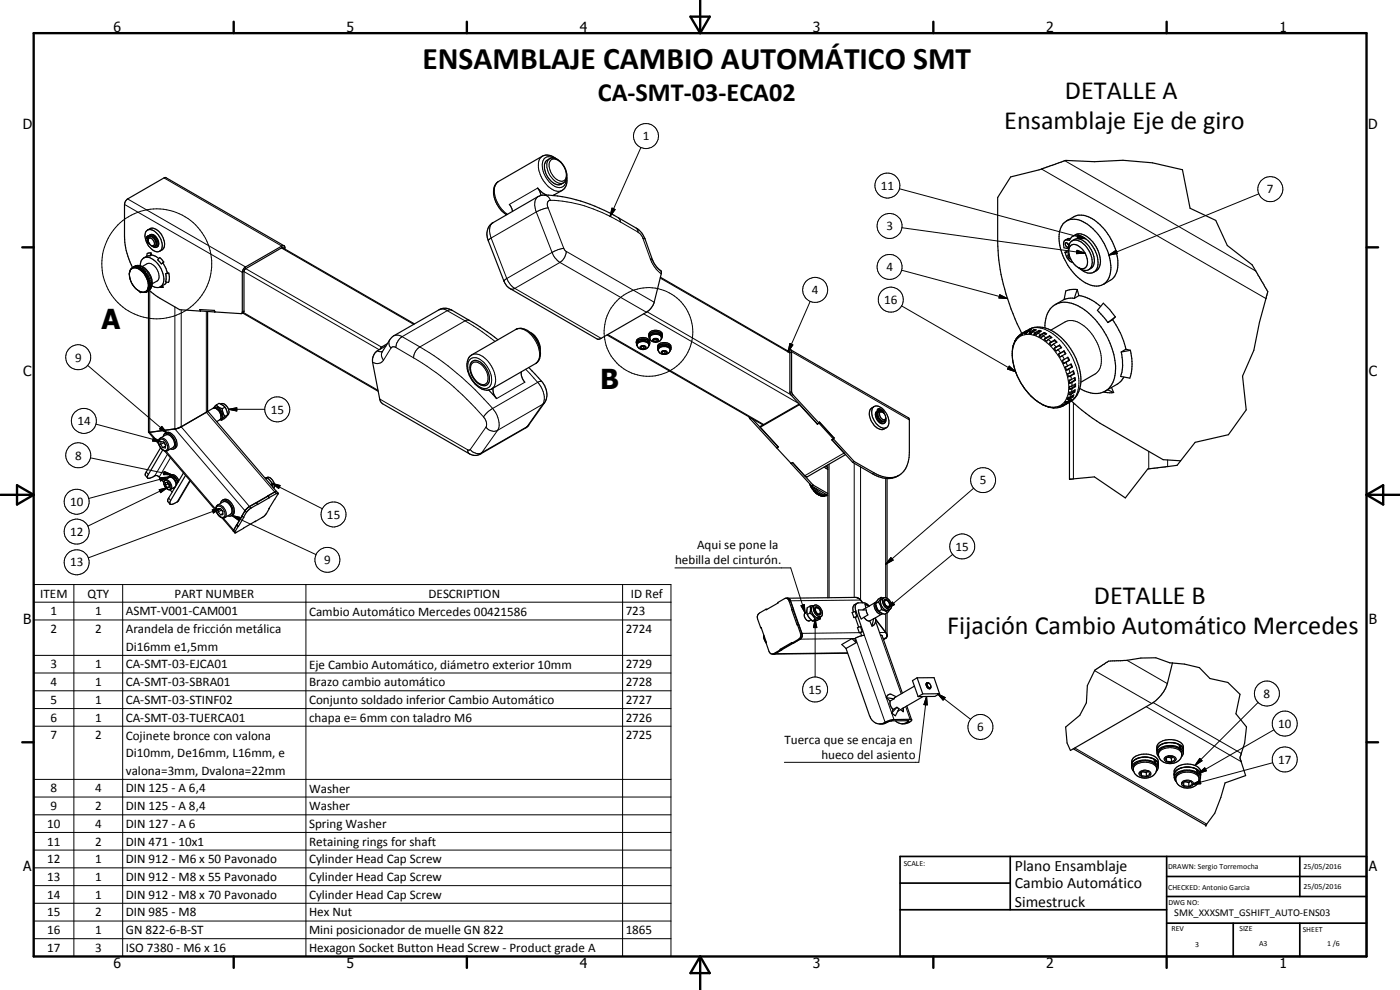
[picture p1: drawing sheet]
<svg xmlns="http://www.w3.org/2000/svg" width="420mm" height="297mm" viewBox="0 0 420 297" stroke-linecap="round" stroke-linejoin="round" font-family="sans-serif">
<defs><g id="words">
<text font-size="9.4" x="126.8" y="20.7">ENSAMBLAJE CAMBIO AUTOMÁTICO SMT</text>
<g font-size="8.2">
<text x="30.5" y="98.7">A</text>
<text x="180.1" y="116.7">B</text>
</g>
<g font-size="7.9">
<text x="319.6" y="29.6">DETALLE A</text>
<text x="179.4" y="30.2">CA-SMT-03-ECA02</text>
<text x="301.4" y="38.7">Ensamblaje Eje de giro</text>
<text x="328.3" y="181.2">DETALLE B</text>
<text x="284.2" y="190.2">Fijación Cambio Automático Mercedes</text>
</g>
<g font-size="4.7">
<text x="304.6" y="261.2">Plano Ensamblaje</text>
<text x="304.6" y="266.6">Cambio Automático</text>
<text x="304.6" y="272">Simestruck</text>
</g>
<g font-size="4.2">
<text x="34" y="9.6">6</text>
<text x="104" y="9.6">5</text>
<text x="174" y="9.6">4</text>
<text x="244" y="9.6">3</text>
<text x="314" y="9.6">2</text>
<text x="384" y="9.6">1</text>
<text x="6.8" y="38.7">D</text>
<text x="410.6" y="38.7">D</text>
<text x="7" y="112.9">C</text>
<text x="410.8" y="112.9">C</text>
<text x="7" y="187.1">B</text>
<text x="410.8" y="187.1">B</text>
<text x="7" y="261.4">A</text>
<text x="410.8" y="261.4">A</text>
<text x="34" y="290.4">6</text>
<text x="104" y="290.4">5</text>
<text x="174" y="290.4">4</text>
<text x="244" y="290.4">3</text>
<text x="314" y="290.4">2</text>
<text x="384" y="290.4">1</text>
</g>
<g font-size="3.9">
<text x="192.9" y="42.1">1</text>
<text x="264.4" y="56.9">11</text>
<text x="380.2" y="58">7</text>
<text x="266" y="69.1">3</text>
<text x="266" y="81.4">4</text>
<text x="243.7" y="88.3">4</text>
<text x="265.3" y="91.2">16</text>
<text x="22.5" y="108.5">9</text>
<text x="81.3" y="124.1">15</text>
<text x="23.2" y="127.6">14</text>
<text x="22.5" y="137.9">8</text>
<text x="294" y="145.3">5</text>
<text x="21" y="151.8">10</text>
<text x="98.1" y="155.6">15</text>
<text x="21" y="160.8">12</text>
<text x="209.2" y="164.8">Aqui se pone la</text>
<text x="286.8" y="165.2">15</text>
<text x="21" y="170">13</text>
<text x="97.3" y="169.2">9</text>
<text x="202.6" y="169.3">hebilla del cinturón.</text>
<text x="12.1" y="179.3">ITEM</text>
<text x="26.3" y="179.3">QTY</text>
<text x="52.4" y="179.3">PART NUMBER</text>
<text x="128.6" y="179.3">DESCRIPTION</text>
<text x="189.3" y="179.4">ID Ref</text>
<text x="15.2" y="184.6">1</text>
<text x="28.5" y="184.6">1</text>
<text x="37.7" y="184.6">ASMT-V001-CAM001</text>
<text x="92.7" y="184.7">Cambio Automático Mercedes 00421586</text>
<text x="187.8" y="184.6">723</text>
<text x="15.2" y="189.9">2</text>
<text x="28.5" y="189.9">2</text>
<text x="37.7" y="190">Arandela de fricción metálica</text>
<text x="187.8" y="189.9">2724</text>
<text x="37.7" y="195.3">Di16mm e1,5mm</text>
<text x="15.2" y="200.6">3</text>
<text x="28.5" y="200.6">1</text>
<text x="37.7" y="200.6">CA-SMT-03-EJCA01</text>
<text x="92.7" y="200.7">Eje Cambio Automático, diámetro exterior 10mm</text>
<text x="187.8" y="200.6">2729</text>
<text x="15.2" y="205.9">4</text>
<text x="28.5" y="205.9">1</text>
<text x="37.7" y="205.9">CA-SMT-03-SBRA01</text>
<text x="92.7" y="206">Brazo cambio automático</text>
<text x="187.8" y="205.9">2728</text>
<text x="242.6" y="208.2">15</text>
<text x="379.2" y="209.4">8</text>
<text x="15.2" y="211.2">5</text>
<text x="28.5" y="211.2">1</text>
<text x="37.7" y="211.2">CA-SMT-03-STINF02</text>
<text x="92.7" y="211.3">Conjunto soldado inferior Cambio Automático</text>
<text x="187.8" y="211.2">2727</text>
<text x="15.2" y="216.5">6</text>
<text x="15.2" y="221.8">7</text>
<text x="28.5" y="216.5">1</text>
<text x="28.5" y="221.8">2</text>
<text x="37.7" y="216.5">CA-SMT-03-TUERCA01</text>
<text x="37.7" y="221.9">Cojinete bronce con valona</text>
<text x="92.7" y="216.6">chapa e= 6mm con taladro M6</text>
<text x="187.8" y="216.5">2726</text>
<text x="187.8" y="221.8">2725</text>
<text x="293.2" y="219.4">6</text>
<text x="383.6" y="218.4">10</text>
<text x="37.7" y="227.2">Di10mm, De16mm, L16mm, e</text>
<text x="235.4" y="223.2">Tuerca que se encaja en</text>
<text x="246.5" y="227.7">hueco del asiento</text>
<text x="37.7" y="232.5">valona=3mm, Dvalona=22mm</text>
<text x="383.6" y="229.1">17</text>
<text x="15.2" y="237.7">8</text>
<text x="28.5" y="237.7">4</text>
<text x="37.7" y="237.7">DIN 125 - A 6,4</text>
<text x="92.7" y="237.8">Washer</text>
<text x="15.2" y="243.1">9</text>
<text x="28.5" y="243.1">2</text>
<text x="37.7" y="243.1">DIN 125 - A 8,4</text>
<text x="92.7" y="243.2">Washer</text>
<text x="14.2" y="248.4">10</text>
<text x="28.5" y="248.4">4</text>
<text x="37.7" y="248.4">DIN 127 - A 6</text>
<text x="92.7" y="248.5">Spring Washer</text>
<text x="14.2" y="253.7">11</text>
<text x="28.5" y="253.7">2</text>
<text x="37.7" y="253.7">DIN 471 - 10x1</text>
<text x="92.7" y="253.8">Retaining rings for shaft</text>
<text x="14.2" y="259">12</text>
<text x="28.5" y="259">1</text>
<text x="37.7" y="259.1">DIN 912 - M6 x 50 Pavonado</text>
<text x="92.7" y="259.1">Cylinder Head Cap Screw</text>
<text x="14.2" y="264.3">13</text>
<text x="14.2" y="269.6">14</text>
<text x="28.5" y="264.3">1</text>
<text x="28.5" y="269.6">1</text>
<text x="37.7" y="264.4">DIN 912 - M8 x 55 Pavonado</text>
<text x="37.7" y="269.7">DIN 912 - M8 x 70 Pavonado</text>
<text x="92.7" y="264.4">Cylinder Head Cap Screw</text>
<text x="92.7" y="269.7">Cylinder Head Cap Screw</text>
<text x="14.2" y="275">15</text>
<text x="28.5" y="275">2</text>
<text x="37.7" y="275">DIN 985 - M8</text>
<text x="92.7" y="275">Hex Nut</text>
<text x="14.2" y="280.3">16</text>
<text x="28.5" y="280.3">1</text>
<text x="37.7" y="280.3">GN 822-6-B-ST</text>
<text x="92.7" y="280.3">Mini posicionador de muelle GN 822</text>
<text x="187.8" y="280.3">1865</text>
<text x="14.2" y="285.6">17</text>
<text x="28.5" y="285.6">3</text>
<text x="37.7" y="285.6">ISO 7380 - M6 x 16</text>
<text x="92.7" y="285.7">Hexagon Socket Button Head Screw - Product grade A</text>
</g>
<text font-size="3.1" x="352.4" y="275">SMK_XXXSMT_GSHIFT_AUTO-ENS03</text>
<g font-size="2.4">
<text x="271.2" y="259.7">SCALE:</text>
<text x="350.6" y="260.8">DRAWN: Sergio Torremocha</text>
<text x="391.2" y="260.6">25/05/2016</text>
<text x="350.6" y="267">CHECKED: Antonio Garcia</text>
<text x="391.2" y="266.7">25/05/2016</text>
<text x="350.6" y="271.4">DWG NO:</text>
<text x="351.6" y="279.3">REV</text>
<text x="372" y="279.4">SIZE</text>
<text x="391" y="279.6">SHEET</text>
<text x="358.7" y="284.1">3</text>
<text x="377.9" y="283.8">A3</text>
<text x="398.3" y="283.8">1 /6</text>
</g>
</g></defs>
<g fill="none" stroke="#000" stroke-width=".35">
<path d="M163.8 48.4a2.96 2.96 0 0 1 4.8 .6l.7 1a3.8 3.8 0 0 1-.2 4.9 2.97 2.97 0 0 1-4.3-1.2 5.4 5.4 0 0 1-1.2-5zM164.1 58.5l-1.2-.6-1.5-1.5 .6 .9 .3 1.4M166.5 58.4l-.2 .3M166.9 47.6a3.9 3.9 0 0 0-4.1-.7l-13.2 7.6a4 4 0 0 0-1.3 4.6 8.9 8.9 0 0 0 3.7 5.3M170.1 53.2v1.5a3.1 3.1 0 0 1-1.4 2.4l-2.8 1.6M40.5 79.9h.3l-.5 .3M40.5 79.9l-.4 .4M40.5 79.9l.1 .1M41 79.9h.2l-.7 .4M41 79.9l-.5 .4M41 79.9l.1 .1M42.1 79.8a2.19 2.19 0 0 1 1.1-2.5 2.19 2.19 0 0 1 2.7 .5 7 7 0 0 1 3 7.3 2.13 2.13 0 0 1-3.3 .7"/>
<path d="M44 76.9l-.9 .5M44.1 69.2a2.5 2.5 0 0 1 3.3 1.2 4.6 4.6 0 0 1 1 4.5 1.92 1.92 0 0 1-3.1-.4 4.6 4.6 0 0 1-1.4-5.1zM44.1 71h.5a1.13 1.13 0 0 1 2 .2 2.66 2.66 0 0 1 .6 2.8l-.7 .3-1-.6M44.1 72.2l.3 .7 .5 .3M44.1 71l-.1 .7 .5 .1M44.1 72.2l.4 .1M44.1 79.1l-1.4 .9M44.3 69a2.89 2.89 0 0 1 4.2 1.5 3.5 3.5 0 0 1 .2 4.5l-.7 .4M44.4 71.4l.1 .8M44.4 71.4l-.2-.2-.1 .3 .4 .1M44.4 71.3v.1M44.5 72.2l.4 1"/>
<path d="M44.5 71.8l-.4 .4M44.5 71.8a.65 .65 0 0 1 .6-.4 .65 .65 0 0 1 .7 .4 1.32 1.32 0 0 1 .2 2h-.3M44.5 72.4l-.1 .2 .2 .2M44.6 72.8h.1M44.7 70.8l-.6 .2M44.8 71a2.02 2.02 0 0 1 2 2.4l-.1 .3a1.11 1.11 0 0 1-1.8-.5M44.8 71l-.3 .5M44.8 71a1.8 1.8 0 0 1 1.9 .6 1.8 1.8 0 0 1 .2 1.9l-.4 .4M44.9 73.2h.1M44.9 70.5a2.17 2.17 0 0 1 2.7 2.2l-.1 1-.5 .5M45 76.8l-1 .1M45.3 75.9l-.3 .9"/>
<path d="M45.3 75.9l.2 .6M45.3 75.9l-1.1 .1-.2 .9M45.4 73.7l.3 .1M45.5 76.5l1.1 .3 1.1 .8M45.5 76.5l-.5 .3M48.8 78.9l1 1.7 .4 1.3M48.8 78.9l-.4 .3M49.1 78.6l-.7 .6M49.1 78.6l-.3 .3M49.1 78.6l-1.1-1.3-.7 .7 1.1 1.2M84.7 74.3l-11.3 6.7-.2 12.3-.1 .4-.6 .4M84.7 74.3l.3 .2"/>
<path d="M84.7 74.3l39.7 22.9M85.2 73.7h-.5l-11.2 6.5-.5 .6-.3 .9-.1 12.3-8.1-.4M85.2 73.7l-35.5-20.4-11.4 6.4-.6 .7-.3 .9v9.8a20.9 20.9 0 0 0 2.4 9.2M85.2 73.7l.3 1M146.9 67.7l.8-.8 14.5-8.2a38.1 38.1 0 0 1 19.2 4.4l9.6 5.4a5.9 5.9 0 0 1 2.6 3.2l2.4 6.7 1.6 2.2a1.38 1.38 0 0 1 .9 1.4l-2.2 8.7a5.4 5.4 0 0 1-2.3 3l-13.6 7.8-1.2 .2-27-15.8-1-1.5-4.7-12.5a4.4 4.4 0 0 1 .4-4.2zM152.9 61.3l.8 1.4 .1 .7M319.3 66.9a4.9 4.9 0 0 1 5.9-.3 16.6 16.6 0 0 1 8.1 15 4.4 4.4 0 0 1-7 3.5 16.6 16.6 0 0 1-8.3-15.4l.5-1.6zM319.6 75.7a4.1 4.1 0 0 0 2 3l.4 .1M319.6 75.7l1.1 .2M319.7 73a.78 .78 0 0 1 .9 .2 .78 .78 0 0 1 .1 .9 .83 .83 0 0 1-1-1.1zM320.1 66.3l2.1-1.2a6.2 6.2 0 0 1 6.8 1.4 16.6 16.6 0 0 1 6.4 14.3 4.5 4.5 0 0 1-2.2 3.3l-2.1 1.2M320.5 73.1v.1"/>
<path d="M320.6 73.3l.1 .2M320.7 75.4a6 6 0 0 0 1.3 3.4M320.7 75.4a1.83 1.83 0 0 1 1.1-2 1.83 1.83 0 0 1 2.2 .6 5 5 0 0 1 2 6.1 2.04 2.04 0 0 1-3.1-.3l-.9-1M320.7 75.4a2.71 2.71 0 0 1 1.3-3.3 4.1 4.1 0 0 1 4.3 2.3 5.6 5.6 0 0 1 .9 6.1 2.11 2.11 0 0 1-2.9 .1l-.8-.3M320.7 74.7l-1.4-.4-.1-1a1 1 0 0 1 1.1-1.3l.7 .1a2.65 2.65 0 0 1 4.3-.9 9.1 9.1 0 0 1 4 9l-.5 1-.6 .5M320.7 75.4l-.4-.1-.7 .4M320.8 76.3a.8 .8 0 0 0-.2 .9 .8 .8 0 0 0 .7 .5M321.2 71.6h-.6l-1 .5M321.8 72.3a3.1 3.1 0 0 1 4.5 1 6 6 0 0 1 1.6 6.8l-1.1 .8M322 70.9a3.7 3.7 0 0 1 5.1 .8 8.9 8.9 0 0 1 3 8.1l-.6 1-1.3 .9M38.9 81.5a5.8 5.8 0 0 0 3.5 6.1M39 81.3h.1"/>
<path d="M39.1 81l-.2 .5M39.2 80.9l-.1 .1M39.4 80.6l-.2 .3M39.7 80.4l.6-.4zM39.8 80.3l-.5 .4 .2-.2M39.8 80.3a3.1 3.1 0 0 1 4.7 1.2 4.7 4.7 0 0 1 .6 5.2l-1.1 .8M40.3 80.2l-.2 .1M41.1 80h.1M41.1 80l-.6 .3M41.5 80l.2 .1-.7 .3M41.5 80.1h.1M41.5 80.1l-.5 .3"/>
<path d="M41.5 80l-.5 .4M41.5 80v.1M42 80.2l.3 .1-.6 .4-.2-.1M42 80.3l.2 .1M42 80.3l-.5 .3M42 80.2l-.5 .4M42 80.2v.1M42.4 87.6l.6 .2M42.4 87.6l.1 .1M42.6 80.5l-.6 .4M42.6 80.6l.1 .1M42.6 80.5l.2 .2-.6 .4-.2-.2"/>
<path d="M42.6 80.6l-.6 .3M42.6 80.5v.1M43.1 87.7l-.1 .1M43.1 80.9l.2 .3-.6 .3-.2-.2M43.1 81l.2 .2M43.1 81l-.6 .3M43.1 80.9l-.6 .4M43.1 80.9v.1M43.5 87.7l-.5 .1M43.5 81.5l.2 .2M43.5 81.5l-.5 .3M43.6 81.4l-.6 .4"/>
<path d="M43.6 81.4l-.1 .1M43.6 81.4l.2 .3M43.6 87.6l-.1 .1M43.8 87.5h.2M43.8 81.7l-.6 .3-.2-.2M43.9 87.4l-.1 .1M44 87.5l-.7 .2h.2M44 82.1l.1 .2M44 82.1l-.5 .3M44 82l.2 .3-.6 .4-.1-.3M44 82l-.5 .4M44 82v.1"/>
<path d="M44.1 87.2h.2M44.3 87.3l-.3 .2M44.3 87.1l-.2 .1M44.4 82.7l.1 .3M44.5 87.2l-.2 .1M44.5 83h.1M44.5 83l-.5 .3M44.6 87.2v42.4M44.6 83l-.6 .3M44.6 83l-.2-.3-.3 .1-.3 .2 .2 .3M44.6 87h.1M44.7 87l-.9 .5"/>
<path d="M44.7 83.4l.1 .3M44.7 87l.1-.1-.7 .3M44.8 83.7h.1M44.8 83.7l-.5 .2M44.8 87l2.5 2.1 6.6 3.8 6.2 .4M44.9 86.6v.1M44.9 86.6l-.5 .3M44.9 86.5v.1M44.9 83.7l-.6 .2M44.9 83.7l-.2-.3-.6 .3 .2 .2M44.9 86.7l-.5 .2M44.9 86.7l.1-.3-.6 .3v.2"/>
<path d="M44.9 84.1l.1 .2M45 84.3h.1M45 84.3l-.5 .3M45 84.3v-.3l-.6 .3 .1 .3M45 84.7l.1 .3M45 86.1h.1M45 86.1l-.5 .3M45 86v.1M45.1 86.1v-.2l-.6 .2v.3M45.1 85h.1M45.1 85l-.5 .3M45.1 86.1l-.6 .3"/>
<path d="M45.1 85.6h.1M45.1 85.6l-.5 .3M45.1 85.4v.2M45.2 85.6l-.6 .3M45.2 85.6v-.3l-.6 .3v.3M45.2 85l-.6 .3M45.2 85l-.1-.3-.6 .3 .1 .3M47.1 84.3l-1.4 .8M48 86.1l1 .1M48.4 85.9l.6 .3M48.8 85.7l.2 .5M50 84.6l-.5 .7-1.4 .8"/>
<path d="M50.2 81.9l.5 .1M50.2 81.9l-.5 .3M50.7 82l.1 1.5-.2 1.3-.9-.2 .2-.7-.2-1.7M50.7 82l-1 .2M60 92.9l.1 .4M60.1 93.3h.1M60.1 93.3l4.4 .3M62.3 93.5v29.9l-8.6 5-1 .3-8.1 .9M64.3 93.1l-4.3-.2 .1 .4M64.3 93.1l.2 .5M64.5 93.6h.1M72.8 93.9l40.7 23.5"/>
<path d="M158.9 99.6a6 6 0 0 1 3.2 5.6M195.4 99.9l-.4 .3M196.6 99.5l-1.5 .5M196.6 99.6h.6M196.6 99.6h-.4M196.9 99.5l.4 .1M197.2 99.6l.6 .1M197.3 99.6l.6 .1M197.8 99.7l.3 .2M198.1 99.9l.2 .5M198.1 99.9l.6 .6M198.1 100l.3 .5"/>
<path d="M198.2 83.2l38.9 22.5M198.3 100l.4 .5M307.8 99.4l.5-.2-2 1.4M307.8 99.4l-1.1 .7M307.8 99.4v.1M308.3 99.7l-.8 .4M308.9 99l.6-.1-1.2 .7a.59 .59 0 0 1-.8 .5M308.9 99l-1.1 .7-.3 .4M308.9 99l.1 .2M310.3 98.9l.7 .1-1.2 .7-.3 .4-.6-.1M310.3 98.9l-1 .6-.4 .5M310.3 98.9l.1 .2"/>
<path d="M310.4 99.1l.2 .1M310.4 99.1l-1.5 .9M311.8 99.1l.7 .3-1.2 .7-.3 .4-.7-.2M311.8 99.1l-1 .6-.5 .6M311.8 99.1l.1 .3M311.9 99.4l.3 .1M311.9 99.4l-1.6 .9M313.4 99.8l.7 .4-1.6 1.1-.6-.4M313.4 100l.5 .3M313.4 100l-1.5 .9M313.4 99.8l-1.1 .6-.4 .5M313.4 99.8v.2"/>
<path d="M313.6 98.4a7.1 7.1 0 0 1 3.8-7.3 9.3 9.3 0 0 1 8.8 2.4 23.1 23.1 0 0 1 8.5 18.6 6.1 6.1 0 0 1-9.3 5.2l-1.3-.8M319.4 89.8l-2.7 1.6M319.7 96.6l-4.3 2.5M323.3 86.9l-.9 2.6M323.3 86.9l.5 1.8M323.3 86.9h-1.8l-1.6 .4-.5 2.6 1.4-.4h1.6M323.8 88.7a12.7 12.7 0 0 1 6.5 3.2M323.8 88.7l-1.4 .8M323.9 80.4a3.9 3.9 0 0 0 4.3 1.3M333.9 95.9a24.1 24.1 0 0 1 4 8.9M333.9 95.9l-1.4 .9M334.7 95.1l-1.7-2.2-1.9-1.9-1.8 2.1 3.2 3.7"/>
<path d="M334.7 95.1l-2.2 1.7M334.7 95.1l-.8 .8M115.9 103.8l-2.6 1.4-.9 .8a3.6 3.6 0 0 0-.6 2.8l2.1 10.9 .7 1.3 26.3 15.2a3.1 3.1 0 0 0 3.3 0l13.8-8 5.4-7.4a5.4 5.4 0 0 0-.8-6.3l-3.9-4.2M116.2 103.1l-1.8 1.1-.3 .6M140.9 107l13.9-8.2a4.1 4.1 0 0 1 4.9 1.6 7.4 7.4 0 0 1 2 7.6l-.8 1-13.4 7.7a3.5 3.5 0 0 1-4.2-.8 7.4 7.4 0 0 1-2.8-8.2zM141.7 108.5a3.1 3.1 0 0 1 3.8 1.4 5.4 5.4 0 0 1 1.2 5 2.21 2.21 0 0 1-3.6-.2 5.7 5.7 0 0 1-1.8-5.8zM148 116.5a3.9 3.9 0 0 0 1 3.1l-2.4-2.6M149.4 101.9l-6.4-4.5-7.4-4.4a3.8 3.8 0 0 0-3.9 0l-13.9 8-.8 1-2.3 3.6M156.5 111.5a3.5 3.5 0 0 0 1 3.2M182.2 100.5l46.8 27M191 102.9v.2M191 102.9a1.66 1.66 0 0 1 2-1.6l1 .1 .7 .5 .3 .3v1.1"/>
<path d="M191.1 102.5l-.1 .4M191.1 102.5l-.1 1 .3 .4M191.3 102.3l-.2 .2M191.3 103.9a1.9 1.9 0 0 0 3.3 0M191.9 101.9l-.8 .6M192.4 104.5l-.2-.4 .6-.3 .7 .1 .2 .4-.5 .3M192.4 104.5l.8 .1M192.4 104v.5M192.5 101.7l-.6 .2M192.5 101.7l1.6 .2M192.5 101.8l-.6 .1M192.5 103.9l.7 .2"/>
<path d="M192.8 101.7l-.3 .1M193.1 101.7l.6 .1M193.2 104.1v.5M193.5 103.9l-.3 .2M194 101.9l.8 .4M194.3 102l.2 .6M194.5 102.1l.5 .6M194.5 102.1l.1 .6M194.5 102.1l-.2 .1M194.5 102.8a2.13 2.13 0 0 0-3.3 .5l.1 .6M194.5 102.8l.2 .3-.1 .8M194.5 102.6l-.2 .1"/>
<path d="M194.5 102.6a2.58 2.58 0 0 0-3.5 .6M194.6 102.7l-.1 .1M194.6 102.7l.3 .5-.3 .7M194.8 102.4l.2 .5M195 100.2l-.2 .1M195 100.2l-.2 .5M195.1 101.7a1.96 1.96 0 0 0 3.3 0M196.2 102.4l-.2-.5 .5-.3 .8 .1 .2 .5-.6 .2M196.2 102.4h.7M196.2 101.8v.6M196.2 101.8l.7 .1M196.9 101.9v.5"/>
<path d="M197.2 101.7l-.3 .2M197.3 104.4l.1 .2M197.3 104.4a1.44 1.44 0 0 1 1.7-1.6l1.4 .1 .8 .6 .1 1.4-.3 .5M197.4 104.2l-.1 .2M197.4 104.2l.2 1.2M197.5 104l-.1 .2M197.7 104.4a2.36 2.36 0 0 1 3.1-.1 1.42 1.42 0 0 1-.1 1.6 1.42 1.42 0 0 1-1.6 .4 1.4 1.4 0 0 1-1.4-1.9zM197.8 103.7l-.4 .5M197.8 103.7l-.2 .1M198.2 100.6l.2 1.1M198.2 100.6a2.33 2.33 0 0 0-3.2 .4l.1 .7M198.3 100.4l-.1 .1"/>
<path d="M198.3 100.4a2.39 2.39 0 0 0-3.5 .8l.3 .5M198.3 103.4l-.5 .3M198.4 100.5l-.2 .1M198.4 100.5l.3 .5M198.5 103.3l-.7 .4M198.5 103.3l-.3 .1M198.7 100.5v.2M198.7 100.5l-.3 1.2M198.7 100.7v-.5a2.2 2.2 0 0 0-3-1l-.9 .9v1M198.7 100.7v.2M198.8 105.5v.5M198.8 106l-.2-.4 .6-.3 .7 .1 .2 .4-.6 .3"/>
<path d="M198.8 106l.7 .1M198.8 105.5l.7 .1M198.8 103.3h-.3M198.8 103.3l1.6 .1M199.2 103.2l-.4 .1M199.5 103.2l.9 .2M199.5 105.6v.5M199.8 105.4l-.3 .2M200.4 103.4l.7 .4 .2 .4M200.6 103.5l.3 .6M200.8 103.6l.2 .6M200.8 103.6l-.1 .1"/>
<path d="M200.8 103.6l.5 .6M200.9 104.1l-.2 .1M200.9 104.1a2.58 2.58 0 0 0-3.5 .5M201 104.2l.3 .5M201 104.2l-.2 .1M201.3 104.2v.2M236.8 105.5l.3 .2M237.1 105.7v12.4l8.2 9.1M237.3 104.9l.3 .6 .1 12.5 8.1 8.9M237.3 104.9l35.4 20.5 .2 .6v9.8a7 7 0 0 1-5 7.7l-1.7 .1M237.3 104.9h-.5l-.5 .3M303.8 105.5a18.5 18.5 0 0 0 8.3 15.4l.9 .6"/>
<path d="M304.1 103.8l-.3 1.7M304.6 102.3l-.6 1.6 .1-.3M304.8 102l-.2 .2M305.5 101l-1 1.5 .1-.3M305.8 100.8l-.3 .2M306.7 100.1l2-1.2a8.2 8.2 0 0 1 9.4 2 17.4 17.4 0 0 1 6.1 15.1 6.6 6.6 0 0 1-3 4.5l-2.1 1.2M306.7 100.1l-.7 .4-.7 .9 .2-.4M306.7 100.1l-.4 .5M306.7 100.1a65.6 65.6 0 0 1-7.3-27.6v-13.2l3.9-6.2 8.5-2.1 8.1-2.9 8.6 .4 8.5-.4 8.9 .8 9 2 2.3 11.6 7.7 3.6 3.4 7.6 7.5 5.8 4.7 8-2.5 9.2-1.7 8.4-3.4 7.8 1.1 10.1-5.3 7.4-10 2.3-4.4 5.6M306.9 100.3l-.6 .3M314.9 101l.6 .3M314.9 101l-1.5 .9"/>
<path d="M315 100.8l.7 .5-1.6 1.1-.7-.5M315 100.8l-1.6 1.1M315 100.8l-.1 .2M316.5 102.2l.5 .5M316.5 102.2l-1.6 .9M316.5 102l-1.6 1.1M316.5 102l.7 .7-1.7 1.1-.6-.7M316.5 102v.2M317.9 103.7l.6 .7M317.9 103.7l-1.6 .9M318 103.5l.6 .8-1.7 1-.6-.7M318 103.5l-1.7 1.1"/>
<path d="M318 103.5l-.1 .2M319.2 105.4l.5 .8M319.2 105.4l-1.5 .9M319.4 105.3l.5 .8-1.7 1-.5-.8M319.4 105.3l-1.7 1M319.4 105.3l-.2 .1M320.4 107.3l.4 .9M320.8 108.2l-1.6 .9M321 108.1l-1.8 1M321 108.1l-.2 .1M321 108.1l-.5-.9-1.7 1 .4 .9M321.3 109.3l.3 .9"/>
<path d="M321.6 110.2l-1.5 .8M321.8 110.1l-.3-.9-1.8 .9 .4 .9M321.8 110.1l-1.7 .9M321.8 110.1l-.2 .1M321.8 118.9l.2 .2M321.8 118.9l-1.5 .9M321.9 118.7l-.1 .2M322 119.1l-1 .6-.7 .1M322 119.1l.3-.6-1.1 .6-.7 .1-.2 .6M322 111.4l.2 .7M322.2 112.1l.2 .1M322.2 112.1l-1.5 .9"/>
<path d="M322.4 117.5l.1 .1M322.4 117.5l-1.6 .9M322.4 112.2l-1.7 .8M322.4 112.2l-.3-.9-1.7 .8 .3 .9M322.4 117.1v.4M322.4 113.4l.1 .6M322.5 114l.2 .1M322.5 114l-1.5 1M322.5 117.6l-1.2 .8h-.5M322.5 117.6l.2-.6-1.2 .6-.6 .1-.1 .7M322.6 115.9l.2 .1M322.6 115.9l-1.6 .9"/>
<path d="M322.6 115.3v.6M322.7 114.1l-1.7 .9M322.7 114.1l-.1-.8-1.7 .8 .1 .9M322.8 116l-1.1 .6-.7 .2M322.8 116v-.8l-1.1 .6-.7 .2v.8M328.7 112.2l-4.3 2.5M331.2 117.6l3 .2M332.4 117l1.8 .8M333.6 116.2l.6 1.6M337.3 113.1l-.9 1.3-.8 .7-3.9 2.2M337.9 104.8l1.3 .3M337.9 104.8l-1.4 .8"/>
<path d="M339.2 105.1l-2.7 .5M339.2 105.1a15 15 0 0 1-.1 8.4l-2.8-.6a13.2 13.2 0 0 0 .2-7.3M44.6 129.7l3.1 3.6M47.8 131.7l2-1.2a2.43 2.43 0 0 1 2.6 2.4v.8l-.3 .4-1.9 1.1a2.18 2.18 0 0 1-2.6-2.1v-.9zM48.2 134.3l-4.6 7.8v.6l.7 .7M48.2 133.3l.1-.8 .8 .1 .6 1-.1 .8-.8-.1M48.2 133.3l.6 1M48.8 135l-4.4 7.6-.2 .7a1.63 1.63 0 0 0 2-.4l.6-.2 .6 .1 1.7 1.9M49 130.9a1.21 1.21 0 0 1 .9-1 1.21 1.21 0 0 1 1.4 .5 3.3 3.3 0 0 1 1.1 4.2l-.5 .2-.7-.1M49.2 132.7v.1M49.2 132.8l.3 .4M49.2 132.8l-1 .5"/>
<path d="M49.4 135.3l15.5 18M49.5 130l.9-.3a3 3 0 0 1 2.5 2.2 1.85 1.85 0 0 1-.7 2.8M49.6 133.3l.1 .3M49.7 133.8l-.9 .5M62.3 123.3l20.7 24.2M64.1 122.4l-1.7 1M64.1 122.4h.2M64.3 122.4a1.09 1.09 0 0 1 1.6 .3 2.1 2.1 0 0 1 .6 2.8l-.3 .2M64.3 122.4a2.71 2.71 0 0 1 2 2.5l-.1 .8M64.9 121.5l.8-.5 1.8 1.2M64.9 121.5l.7 .7 1.1 .4M64.9 121.5l-.8 1"/>
<path d="M65.1 122.7a1.87 1.87 0 0 1 1.2 2.2M66 125.9l.5 .2M66.2 125.7l-1.1 .8M66.2 121.2a1.93 1.93 0 0 1 2.5 2v.5l-.3 .8M66.7 122.6l.8 2.3M67.5 124.9l-1 1.2M67.5 122.2l.6 1.3 .2 1M67.5 122.2l-.8 .4M68.3 124.5l-1 1.1-.8 .5M68.3 124.5l-.8 .4M68.4 124.5l-.2 .1M224.8 125.1l.3 .5 7.9 8.7 .5-.3-7.7-8.4"/>
<path d="M228.2 128.2l5.3 5.9-.4 .3M233.1 134.4l4.3 4.6M233.1 134.2v.2M237.4 139v.1M237.4 139.1l6.2 6.7M237.9 138.8h.1M237.9 138.8l-.5 .3M237.9 138.8l6.1 6.7M237.9 138.8l-.5 .2M239.8 121.2l-11.5 6.7-.1 .3M239.9 121.4l5.4 5.9M239.9 121.4l-11.7 6.8"/>
<path d="M240 121.4h-.1M245.4 127.2l-.1 .1M245.8 126.9l.1-.3 4.4 4.8M245.8 126.9l-.5 .3M245.8 127l4.3 4.7M245.8 127l-.5 .3M245.9 126.7l4.4 4.7M245.9 126.7l-.1 .3M245.9 126.7h.1M247.8 139.9l.6 .4M248.4 139.5v39.9M249.7 131.9v.1"/>
<path d="M249.7 132l6.2 6.7M250.1 131.7l-.5 .3 3.9 4.1M250.1 131.7l-.4 .3M250.1 131.7l6.3 6.8M250.3 131.4l-.2 .3M250.3 131.4h-.1M253.8 136.4l-11.5 6.6-.8-.3M255.9 138.7l6.6 3.8 1.9 .8 1.8 .3M256.4 138.5l-.5 .2M256.4 138.5l5.9 3.4a7.8 7.8 0 0 0 7.3 .8M262.2 122a2.52 2.52 0 0 1 3.3 1.4 3.7 3.7 0 0 1 .6 4.9 3.1 3.1 0 0 1-3.6-1.9 3.6 3.6 0 0 1-.3-4.4zM262.3 122a2.73 2.73 0 0 0-1 4 4.4 4.4 0 0 0 3.5 2.9l1.2-.6"/>
<path d="M263.2 123.4a2.55 2.55 0 0 0 2.2 3.5l.5-.7-.1-.9M263.3 123.3l.3-.1v-.5l.4-.1 .2 .1v.7M263.3 123.3a1.98 1.98 0 0 0 .3 3.2l1 .6 .9-.2M263.4 123.3l-.3 .1M263.7 122.6l-.4 .3v.5M263.8 123.4l.8 .1M263.8 123.4a1.99 1.99 0 0 0 1.2 3h.3a1.43 1.43 0 0 0 0-2.4M263.8 123.4a1.75 1.75 0 0 0 .7 3l.4 .1 .6-.2M263.8 123l.1 .2M263.8 123.1l.2-.3 .1 .4M263.8 123.1l.1 .1M263.9 123.2h.2"/>
<path d="M264.1 123.2h.1M264.6 122.9l.5 .5 .2 .6M264.6 123.5l.3 .2M264.6 122.9l-.2 .2v.3M264.6 122.9v.6M264.7 123.6l-.3-.1a1.49 1.49 0 0 0-.3 1.6 1.49 1.49 0 0 0 1.3 .9l.4-.6M264.7 123.6l.6 .4M264.7 123.6h.1M264.7 123.6v-.3l.3 .1v.3M313 121.5h.1M313 121.5l1.7 .6M314.7 122.1h.1"/>
<path d="M314.7 122.1l1.6 .3M316 122.3h.3M316.1 122.3l.2 .1M316.6 122.3l-.3 .1M317.8 122.3h-1.5M318.5 121.7h.7M319 121.4l-.5 .3M319.1 121.4l-.6 .3M319.1 121.7l-1.7 .5 .7-.1M320.2 121.1l.5-.3-1 .6h-.7M320.2 121.1l-1 .6M320.2 121v.1"/>
<path d="M320.3 120.5l-.8 .4M321 120.6v23.2l7.5-.7 9.2 6.3 6.8-8.7 8.8-1.1 1-1.3M321.1 120.1l.2 .2M321.3 120.3l-1.2 .6h-.6M321.3 120.3l.3-.5-1 .6h-.7l-.4 .5M321.6 120.3a60.1 60.1 0 0 0 8.5 6.7l19 10.9 5.2 .4M49.6 145.5v-.7l.6-.1 .6 .8v.7l-.6 .1M49.6 145.5l.6 .8M50.4 144.9v.3M50.4 145.2l-.8 .3M50.4 145.2l.4 .5M50.6 143l-.3 .6"/>
<path d="M50.6 143a2.18 2.18 0 0 1 2.4 2.3M50.8 146l-.6 .3M51 142.7h.9M51 142.7l-.1 .2M51 142.7a1.67 1.67 0 0 1 2.5 1.2l.2 .4M51 146.9l.6 .8M51 142.8h.9M51 142.8l-.3 .2M51.9 142.7l.7 .6M51.9 142.8l.7 .5M52 146.4l.4 .1M52.6 143.3l.8 1.5-.6-1.2"/>
<path d="M52.7 146l-1.7 .9M52.7 145.8a2.03 2.03 0 0 0-1.9-2.5l-1.2 .7a1.91 1.91 0 0 0 1.4 2.9M55.1 141.9l-4.7 7.8-.1 .7 .7 .9M55.7 142.6l-4.5 7.6-.2 1.1M57.1 144.3l-3.5 5.9a2.8 2.8 0 0 1-2.6 1.1M65 151.8l2-1.3a2.6 2.6 0 0 1 2.3 3.7l-1.8 1.1a2.4 2.4 0 0 1-2.7-2.3zM65.5 153.6v-.9l.7-.1 .7 .9v.9l-.7 .1M65.5 153.6l.7 .9M66.2 151a1.35 1.35 0 0 1 1.2-1 1.35 1.35 0 0 1 1.3 .7 3.1 3.1 0 0 1 .8 3.9l-.3 .3-.8-.1M66.5 152.9v.1M66.5 153l-1 .6M66.5 153l.4 .5"/>
<path d="M66.6 155.4l3.5 3.9M66.7 150.1a1.86 1.86 0 0 1 2.8 .9 2.71 2.71 0 0 1 .3 3.5l-.4 .2M66.9 154.1l-.7 .4M70.1 159.3l.3 .6M70.1 159v.3M71 157.5l.4 .5M71 157.5l-.9 1.5M71.2 157.4l.4 .5M71.2 157.4l-.2 .1M71.6 157.9l-.2 .1M72.6 154.8l.5 .5M72.7 154.9l-1.5 2.5"/>
<path d="M73.1 155.3l.1-.1-1.6 2.7M74.9 152l-1.3 1.1-3.5 5.9M76.5 156.5h.1M76.6 156.5l.1-.1-6.2 3.5v-.4l.9-1.5M77.3 151.3l-.4-.5-2 1.2M77.3 151.3l-2.6 1.6-.8 .8-.8 1.6M79.5 143.4h.7M80 143.4a1.28 1.28 0 0 1 1.8 .7 2.08 2.08 0 0 1 .4 2.4M80.2 143.4l1.1 1.1 .4 .8M80.2 143.4l-.5 .2M80.4 148.9l-3.4 2M80.4 148.9l.4 .5"/>
<path d="M80.4 148.8v.1M80.4 148.8l.4 .5M80.8 152.5h.1M80.8 149.4l-3.5 1.9M80.8 149.3l2.2-1.3h.5l-2.8 4.6 .1-.1M80.8 149.3v.1M80.8 152.5l-.8 1.6-.8 .8-2.6 1.6M81.7 145.3l.2 .9M81.7 145.3l-.3 .2M82.5 147.6l-7.6 4.4M82.5 147.6l.5-.2 .5 .6M82.5 147.6l-2.1 1.2"/>
<path d="M243.3 145.5l-.2-.2 .9 1.6M243.4 146l.1 .3 .5-.3M243.6 145.8l-.2 .2M243.6 145.8l4.8 2.8M243.7 146.6l.3 .3M243.7 146.6h.1M243.8 146.6l.5-.3 .1 .3M244 146.9l.9 1.1M244 145.5l-.4 .3M244 145.5l4.4 2.6M244.4 146.6l-.4 .3M244.6 147.7l.5-.2 .3 .2-.5 .3z"/>
<path d="M244.9 147.2l-.5 .2M244.9 148h.1M244.9 147.2l-.2-.3-.5 .3 .2 .2M244.9 148l.7 .5M245.1 148.2l.5-.2 .3 .1-.5 .2zM245.4 147.7l-.5 .3M245.4 148.3h.1M245.6 148.5h.2M245.6 148.5l.3 .1M245.8 148.1l-.4 .2M245.8 148.5l.4-.2 .2 .1-.5 .2M245.8 148.5h.1"/>
<path d="M245.9 148.6h1.1l-.5 .2M246.2 148.8h.2M246.3 148.3l-.4 .3M246.4 148.8h.1M246.5 148.8h.8l.6-.2-.4 .2M246.8 148.5l-.4 .3M247.3 148.6l-.4 .2 .5-.2-.3 .2M247.3 140.1l1.1 .7M247.3 148.8h.2M247.7 148.7l-.2 .1M247.8 148.7h-.1M248.1 148.5l-.2 .1"/>
<path d="M248.1 148.5l-.3 .2M248.1 148.5h.1M266.2 143.6v35.9M236 179.5l.7 .6 1 2.8M236.3 179.5l20.5-.3 1 .4 1.1 1.2M264.4 179.2l-.8 1.4M264.4 179.2l.7 .3M264.4 179.2l-.8 .5-.6 .9M265 179.6a1.26 1.26 0 0 1 2 .7 1.66 1.66 0 0 1 0 2.5 2.42 2.42 0 0 1-2-3.2zM265.2 179.4a1.66 1.66 0 0 0-.4 2.8 1.5 1.5 0 0 0 2.4 .6M228.3 188.3h.1l1.5 4.6M228.3 188.3h.1"/>
<path d="M229.2 190.6l.1 1.1 .6 1.2M229.9 182.8h.3M229.9 182.8l-2 1.1-.6 1.1 1 3.3M229.9 192.9l.9 2.6 .6 .7 .8-.1 2-1.1M231.8 196.3h.4M232.6 196.1l-.4 .2M234.1 194.8h.4M234.1 194.8l.1 .2M234.2 195h.4M234.5 194.8l.1 .2M234.6 195l-2 1.1M237.2 180.3l3.5 9.7"/>
<path d="M237.2 180.3a1.18 1.18 0 0 0-1.8-.7l-5.5 3.4v-.2M237.2 180.3l1 2.6M237.6 182.9l1.7 4.6M237.6 182.9h.4M237.7 182.9h.5M237.7 182.9h-.1M237.7 193l-.1-.2-3.5 2M237.8 193l-3.3 1.8M238 182.9l1.6 4.6M238.2 182.9h-.2M239.3 187.5h.4l1 2.5M239.3 187.5l1 2.8-.1 1-.5 .5-2 1.2"/>
<path d="M240.1 191.8l-7.5 4.3M240.1 191.8l-1.9 1.2h-.5M240.7 190a1.41 1.41 0 0 1-.6 1.8M242.1 183.6a1.39 1.39 0 0 0-.7 1.4 1.39 1.39 0 0 0 .9 1.2l.5 .1 .6-.3M242.1 183.7l.2 .7M242.3 184.4l1.5 1.9M243.1 181.9v2M243.1 183.9l1.5 1.9M243.1 181.9l-.8 .4-.2 1.4M243.1 183.9l-.8 .5M244.3 181.8a1.2 1.2 0 0 1 1.9 .5l.5 .9a1.17 1.17 0 0 1-.5 1.8 2.48 2.48 0 0 1-1.9-3.2zM244.3 181.7l-1.2 .2"/>
<path d="M244.5 181.6a1.63 1.63 0 0 0-.4 2.8l.4 .6 .9 .4 1-.4M244.6 182.3a1.37 1.37 0 0 1 1.8 1.6 .86 .86 0 0 1-1 .5 .86 .86 0 0 1-.6-.8l-.3-.7zM244.6 185.8l-.8 .5M244.8 182.4a1.16 1.16 0 0 1 1.2 .6 1.16 1.16 0 0 1-.1 1.3 1.39 1.39 0 0 1-1.1-1.9zM245.4 182.4h.1M246.2 185.7l-1.1 .5-1.3 .1M246.2 185.7l-1.6 .1M246.3 185l-.1 .7M253.9 194.6l7 20.1a3.7 3.7 0 0 0 6 1.8l5.7-.3a1 1 0 0 1-1.3 .9l-.3 .1M254.4 196l-22.2 .3M255.7 191.6l-3.1 1.8 1.3 1.2M255.7 191.6l1.3 1.2"/>
<path d="M255.7 191.6h.8M256.5 191.6l.5 1.2M256.7 185.3l1 2.9M256.7 185.3h-.4M257 192.8l-3.1 1.8M257.2 185l-.6-1.5-.9 .3 .6 1.5M257.2 185l-.9 .3M257.2 185l-.5 .3M257.2 181a1.83 1.83 0 0 0-1.1 2.6M257.6 183h2.4l.5 1.5-2 1.2-.6-1.1zM257.9 189.8h.4M258.3 189.8l.3 1"/>
<path d="M258.6 190.8l-2.1 .8M258.8 189.5l-.9 .3M258.8 189.5l-.5 .3M258.8 189.5l-.6-1.5-.9 .3 .6 1.5M259.3 185.2l.8 .9 .9 .2M259.6 181.3l1.2 .6M259.6 181.3l.2 1.1M260.8 181.9l-.7-.7a3.4 3.4 0 0 0-2.4-.3 1.42 1.42 0 0 0-1 2.1l2.7 7.6-.8 .2M261 186.3l.7 1.5M262.2 185.6l-.5 2.2M262.2 185.6l-1.2 .7M262.8 180.7l-3.8 2.3"/>
<path d="M262.8 185.8l3 3.9 .4 1.1M262.8 185.3v1.1M262.8 186.4l1.4 4.2 .5 .2 6.1 17.1M262.8 181.1l.3 1.2 .7 1.1M262.8 186.4l-.3 .8-.8 .6M262.9 181.6a1.79 1.79 0 0 0 1.2 2.1M263 180.6a1.63 1.63 0 0 0-.2 2.6 1.7 1.7 0 0 0 1.9 1M263 180.6l-.2 .5M263.6 180.6l.6 1.1 .4 1.2M263.6 180.6l-.8 .5M263.8 183.4l1.7 .9 .8-.5M264.6 182.9l1 .4 .7 .5"/>
<path d="M264.6 182.9l-.8 .5M264.7 184.2l-2.5 1.4M264.9 184.1l-.2 .1M265.4 180a1.42 1.42 0 0 1 1.8 1.8 .79 .79 0 0 1-.9 .5 .79 .79 0 0 1-.7-.7l-.4-1zM265.6 180.2a1.14 1.14 0 0 1 1.2 .5 1.14 1.14 0 0 1-.1 1.3 1.29 1.29 0 0 1-1.1-1.8zM266.1 180.1l.1 .1M266.2 190.8l-.2 .6-.9 .5M266.2 183.9v6.9M267 182.8l-.7 1M351.9 198.9l3.6 .4 4.4 1 3.2 3.3 5.4 1.2 3.6 3.5-1.2 5.9 3.2 3.9-.6 4.8-1 3.2a2.48 2.48 0 0 0 0 2.4l1.3 4.2-6.1 2.2-1.3 4.4-1.8 4.7-2.7 3.6-39.8-22.9M266 209.3l2.3 .4M266 209.3l1.1 1.1"/>
<path d="M267.1 210.4a3 3 0 0 0 .9 2.5M268 212.9l-.4 1M268.3 209.7l-1.2 .7M268.7 216.3a3.4 3.4 0 0 0 4.9-.3l-.3-.2-5.3 .1-3.7 1.3M268.9 209l-1.8-.7-.7 .3-.4 .7M269.2 212.2l-1.6 1.7M269.2 212.2l-1.2 .7M269.2 212.2l.6 .4-1.1 2.2-1.1-.9M270.2 212.9l.8 .6M271.1 212.4l-.1 1.1M271.1 213.3l-.1 .2M272.1 211.8l1.5 4.2"/>
<path d="M274.4 205.9l-5.9 3.4-.2 .4M275.2 203.4l5.1-.1 1.7 4.9M275.2 203.4l1.7 4.8M275.2 203.4l-1.4 .8 1.7 4.8M276.9 208.2l-1.4 .8M277 209l-7.6 4.4M278.2 204.9h-.1M278.8 205l-.5-.2a1.05 1.05 0 0 0-.2 1.2 1.05 1.05 0 0 0 1 .6M278.8 205a1.13 1.13 0 0 1 .3 1.6M278.8 205a.53 .53 0 0 0-.7 .3 .53 .53 0 0 0 .4 .7l.4 .4 .4-.3M279.2 206.5l-.1 .1M282 208.2l-1.4 .8h-5.1"/>
<path d="M282 208.2h-5.1M328.6 201.1l1.5-1a6.5 6.5 0 0 1 5.1-1.9l3-.1 4.2-.7h4.5l4.2 1.5h.8l-1.6 6.2a10.8 10.8 0 0 1-4.7 6l-24.3 14.1-1.1-2.3-.4-4.8 4.3-3.5 1.9-3.7 .3-5.2zM339.6 229.6l.1 .3M339.7 229.4a3.1 3.1 0 0 1 3.5-2.2 4.1 4.1 0 0 1 4.3 2 2.34 2.34 0 0 1-.3 2l-.2 .3M340.3 231.5a3.8 3.8 0 0 0 6.7 0M342.5 232.7l-.4-.8 1.1-.6 1.5 .2 .4 .8-1.1 .7M342.5 232.7l1.5 .3M344 231.8l-1.4-.2-.1 1.1M344 231.8v1.2M344.5 231.4l-.5 .4M346.1 227.6a5.5 5.5 0 0 0-6.3 1.2l-.2 .5M346.2 227.8l.5 1.1"/>
<path d="M346.4 228l.1-.1 .4 1.2M346.7 229.3a2.32 2.32 0 0 1 .3 2.2M346.7 228.9a5.6 5.6 0 0 0-6.7 .5l-.3 .8M346.7 228.9l-.3 .2M346.7 229.3a4.9 4.9 0 0 0-6.3 .2 2.1 2.1 0 0 0-.1 2M346.8 228l.5 .5 .3 .8M346.9 229.1l-.3 .2M346.9 229.1l.6 .8M347.2 225.5v-.3a2.99 2.99 0 0 1 3.5-3.3 4.1 4.1 0 0 1 4.4 2v1.6M347.5 229.9v.2M347.5 229.9l.1-.3a2.68 2.68 0 0 0-2.6-3.2 5 5 0 0 0-5.2 1.6l-.1 2.5 .6 1M347.7 224a2.3 2.3 0 0 0-.3 2.6l.4 .5"/>
<path d="M347.8 227.1a3.8 3.8 0 0 0 6.7 0M349.8 223l-1.9 .8M350 222.9h2.4M350.1 228.4l-.4-.9 1.1-.6 1.4 .2 .4 .9-1 .6M350.1 228.4l1.5 .2M350.1 227.3v1.1M350.2 227.2l1.4 .3M350.7 222.8a3.3 3.3 0 0 0-3.5 2.2M351.2 222.8l2.4 .5M351.6 227.5v1.1M352.1 227.1l-.5 .4M352.4 232.6v.2"/>
<path d="M352.6 223a2.78 2.78 0 0 1 2.6 2M353 234.5a3.9 3.9 0 0 0 6.7 0M353.8 223.4l.4 1.1M353.9 224.7a5 5 0 0 0-6 .5 2.1 2.1 0 0 0-.1 1.9M353.9 224.7a2.12 2.12 0 0 1 .6 2.4M354.1 223.6l.4 1.1M354.1 223.6l-.2 .1M354.1 223.6l.6 .4a2.2 2.2 0 0 1 .4 2M354.2 224.5l-.3 .2M354.2 224.5a5.1 5.1 0 0 0-6.9 1.1l-.1 .2M354.5 224.7l-.4 .2M354.5 224.7a1.48 1.48 0 0 1 0 2.4"/>
<path d="M355.2 235.7l-.3-.8 1-.7 1.6 .3 .3 .8-1 .7M355.2 235.7l1.6 .3M355.2 234.6v1.1M355.4 234.6l1.4 .2M356.8 234.8v1.2M357.2 234.4l-.4 .4M359.1 232.1a4.4 4.4 0 0 0-6.2 .9l.1 1.5M359.1 232.1l.3 .2M359.3 230.9l.7 .6 .3 .8M359.3 230.9l.4 1.2M359.3 230.9l-.2 .1M359.4 232.3a2.07 2.07 0 0 1 .3 2.2"/>
<path d="M359.4 231.9a6 6 0 0 0-6.2 0l-.8 1.3M359.4 231.9l-.4-1.1a5.1 5.1 0 0 0-6.5 1.1l-.1 .6M359.4 231.9l-.3 .1M359.7 232.1l-.3 .2M359.7 232.1a1.52 1.52 0 0 1 0 2.4M359.8 231.3a5.4 5.4 0 0 0-7.3 .5l-.1 .5M359.8 231.4l.4 .8 .1 1.1M360.3 232.8v-1.5a4.4 4.4 0 0 0-4.9-2 3.6 3.6 0 0 0-3 2v2.1l.6 1.1"/>
</g>
<g fill="none" stroke="#000" stroke-width=".3">
<path d="M38.3 59.7l35.4 20.4v.5M49.2 53.4l35.4 20.4v.5M149.6 54.5a3.6 3.6 0 0 0-1.1 4.3 9.5 9.5 0 0 0 3.8 5.5M161.4 56.4l-8.5 4.9M161.5 59a3.8 3.8 0 0 0-.6 4.6M162.8 46.9a3.9 3.9 0 0 0-.8 4.9 7.4 7.4 0 0 0 5.7 5.6l1-.3M163.3 58.5l.6 .1 .8 .6 .5 .9M164.9 47.6a3.2 3.2 0 0 0-.4 4 4.6 4.6 0 0 0 4.4 3.4l.2-.1M165.3 48a2.69 2.69 0 0 1 3.6 1.4 3.7 3.7 0 0 1 .5 4.7 3.1 3.1 0 0 1-3.9-2 3.6 3.6 0 0 1-.2-4.1zM166.2 47.4a2.18 2.18 0 0 0-2.4-.1 2.18 2.18 0 0 0-1.1 2.2 7.5 7.5 0 0 0 4.8 6.8 2.06 2.06 0 0 0 2.4-2.4M192.4 44.2l-9.3 20.7M269.9 56.6l55.9 15"/>
<path d="M312.6 50.7l67.3 38.9M319.6 48.2l57.3 33.1M377.8 58.2l-45 18.3M37.4 61.3l35.3 20.4 .5-.3 40.6 23.5M40.5 79.9a3.7 3.7 0 0 1 4.2 2.4 3.8 3.8 0 0 1 0 4.8M44.1 79.1a2.91 2.91 0 0 1 3.3 2.3 2.37 2.37 0 0 1-.3 2.9M44.6 70.8l-.2 .1M84.5 74.4l39.7 22.9M85.5 74.3l-.3 .2M147.4 71.4l4.7 12.2M147.4 71.4l-.9 .9M148 66.8a3.8 3.8 0 0 0-.6 4.6"/>
<path d="M160.9 63.6l4.8 12.1M160.9 63.6l-13.5 7.8M164.5 62.4a1.57 1.57 0 0 1 .5-2.3 41.9 41.9 0 0 1 21.2 6.5M164.5 62.4l-1.2 .2-2.4 1M164.5 62.4l4.7 12.1M165.7 75.7a5.7 5.7 0 0 0 2.4 3M165.7 75.7l-13.6 7.9M168.1 78.7l25.9 15M168.1 78.7l-13.6 7.8M169.2 74.5l-1.9 .5-1.6 .7M169.2 74.5l.8 .9M170 75.4a4.4 4.4 0 0 1-1.9 3.3"/>
<path d="M170 75.4l26.3 15.3M183.7 62.4l.9 .5-1.5 2zM185.6 65.4l.5 .7 .1 .5M186.2 66.6l5.3 3M191 68.5l.3 .4 .2 .7M191.5 69.6l.7 .7 .7 1.2M192.9 71.5l.7 .2M192.9 71.5l2.3 6.2M195.2 77.7l.6 .2M195.2 77.7l1.7 3 1.5 1.5M270.7 68.3l54.9 7.6M321 71.6l-.7 .4"/>
<path d="M323.2 75.1l2.4 .8-2.5 .2zM323.5 70.5l2.3 1.1-2.5-.1zM332.8 76.5l2.1-1.4 .4 1zM39.3 80.8a2.63 2.63 0 0 1 3.7 1.2 4.4 4.4 0 0 1 .9 5.3l-.5 .3a3.4 3.4 0 0 1-3.6-2.1 4.6 4.6 0 0 1-.5-4.7zM39.8 80.3h.1M40.2 80.1l-.2 .1M40.4 80.1h.3M40.9 80.1l.3 .1M41.4 80.3l.3 .1M41.9 80.5l.3 .2M42.4 80.9l.3 .3M43 81.4l.2 .3"/>
<path d="M43.4 81.9l.2 .3M43.8 82.5l.3 .3M44 87.5h.1M44.2 83.2l.2 .4M44.3 87.2l-.2 .2M44.5 83.9l.1 .3M44.6 86.9l-.2 .2M44.7 84.5l.1 .4M44.7 86.4v.3M44.8 85.2v.3M44.8 85.8v.3M44.9 87.2v42.5l2.7 3.1"/>
<path d="M52.5 92.1v36.6l21.4 25M54.4 93v35.1l20.9 24.3M61.9 93.4v30.3l21 24.4M73.1 93.8l40.3 23.3M73.2 93.3l-.5 .3M73.7 80.6l40.8 23.5M131.7 93l1.2-.3 1.3 .5M134.2 93.2l5.4 3.1M134.2 93.2l-13.5 7.8M135.6 93h-.7l-.7 .2M139.6 96.3l3.9 2.4 5.1 3.7M139.6 96.3l-13.6 7.8"/>
<path d="M140.9 96.1l-.6-.1-.7 .3M152.1 83.6l1.1 1.9 1.3 1M152.1 83.6l-.9 .8M154.5 86.5l25.9 15M154.5 86.5l-.7 .3-.6-.1M154.8 98.8a4.2 4.2 0 0 1 4.7 1.8 8.6 8.6 0 0 1 2.3 7l-.4 .8-.7 .7M193.2 94.1l46.4 26.9M194.2 93.6l43.1 24.8M198.2 83.4l38.9 22.5M243.2 90.4l-6.7 15.2M270.6 91.8l34.2 19.7M270.6 81.1l31.7 8.5"/>
<path d="M300 88.4l2.3 1.2-2.5-.2zM307.9 99.6l-.7 .2M308.5 99.5h.8M308.7 98.9a6.7 6.7 0 0 1 7.3 1.3 18.9 18.9 0 0 1 7.7 16.1 5.3 5.3 0 0 1-2.5 4.2M309.9 99.6l.9 .1M311.5 100l.8 .4M319.7 96.6a5.3 5.3 0 0 1 5.6 1.2 13.1 13.1 0 0 1 5 12.3l-.4 .9-1.2 1.2M26.3 109.6l23.8 20.3M113.3 105.2l.8 .3h.7M113.9 119.7l26.5 15.3M114.7 105.6a2.21 2.21 0 0 0 .4 2.5M115.1 108.1a2.39 2.39 0 0 1-3.3 .7"/>
<path d="M117 102l-.3 .9 .1 .6 .5 .9M117.3 104.4l-2.2 3.7M118.2 100.8l1.1-.3 1.4 .5M118.8 104.3l5.3 3.1M118.8 104.3l-.2-.2a.92 .92 0 0 0-1.3 .3M120.7 101l5.3 3.1M120.7 101l-.3 .2a4.3 4.3 0 0 0-1.6 3.1M124.1 107.4a85.6 85.6 0 0 1 21 17.7M126 104.1a90.5 90.5 0 0 1 21.9 18.5M126 104.1a4.2 4.2 0 0 0-1.9 3.3M140.9 108a2.28 2.28 0 0 1 3.3-.1 7.1 7.1 0 0 1 3 7.7 2.34 2.34 0 0 1-3.8 .1 7.5 7.5 0 0 1-2.9-7.1zM141.6 106.5a4.6 4.6 0 0 1 5.1 2.2 7.3 7.3 0 0 1 1.6 7.3l-.8 .7"/>
<path d="M141.7 109a2.55 2.55 0 0 1 3.5 1.2 4.4 4.4 0 0 1 .8 4.8 2.06 2.06 0 0 1-3-.6 4.4 4.4 0 0 1-1.3-5.4zM157.5 114.7l-8.5 4.9M157.8 110.8l3.9 4.3a5.8 5.8 0 0 1 1.2 6.2M159.5 100.1a6.9 6.9 0 0 1 2.5 4.3M162.6 114.5l-.2-.2-1 .4-13.5 7.9M182.4 100.4l46.8 27M191.2 103.5a2.02 2.02 0 0 1 3.5 0M192.1 104.1a1.03 1.03 0 0 1 1.8 .2 1.12 1.12 0 0 1-1.8 0zM195 101.3a1.51 1.51 0 0 1 1.9-1l1.1 .3 .5 .7M196 101.8a.87 .87 0 0 1 .9-.4 .87 .87 0 0 1 .7 .8 1.1 1.1 0 0 1-1.7-.2zM197.6 105a1.95 1.95 0 0 1 3.4-.4l.1 .4M198.5 105.5a.92 .92 0 0 1 1-.4 .92 .92 0 0 1 .7 .8 .93 .93 0 0 1-1 .4 .93 .93 0 0 1-.7-.8z"/>
<path d="M236.6 105v.4M237.1 103.1l.8 .4-1.4 2.1zM237.1 105.8l.5-.3 35.3 20.5M237.6 117.4l-.5 .3M237.9 118.4l-.4 .3M302.9 109.9l1.9 1.6-2.4-.8zM305.3 101.6a5.5 5.5 0 0 1 7.2 0 18 18 0 0 1 8.1 16.5 4.7 4.7 0 0 1-7 3.6 17.8 17.8 0 0 1-9.7-17l.5-1.7zM306.7 100.1h.1M313 100.8l.9 .5M314.6 101.9l.9 .7M316.1 103.3l.8 .8M317.5 104.9l.8 1"/>
<path d="M318.8 106.7l.6 1.1M319.9 108.7l.5 1.1M320.7 110.7l.4 1.2M321 119.7l-.4 .7M321.3 112.8l.3 1.1M321.5 118.3l-.3 .8M321.7 114.8v1M321.7 116.6l-.1 1M27.1 137.4l24.5 5.1M28.8 127.3l19.5 5.2M46 131.4l2.3 1.1-2.5-.2zM47.8 132a1.45 1.45 0 0 1 2.2 1 1.31 1.31 0 0 1-.3 2.2 2.49 2.49 0 0 1-1.9-3.2z"/>
<path d="M48.1 131.5a2.54 2.54 0 0 1 2.6 3l-.5 .7M48.5 127.9l1.6 2-2.2-1.2zM49.8 135.3l15 17.5M50.2 136.3l-3.8 6.5M51.2 137.3l-3.4 5.8M65.1 122.7a1.87 1.87 0 0 1 1.2 2.2M68.6 122.8l2.5-.5v1zM68.6 122.8h10.8M140.4 135v.5l.5 .7M141.1 134.9a2.89 2.89 0 0 0 3.5 .9M141.1 134.9l-.4 .2-.3-.1M144.6 135.8l-.4 .4"/>
<path d="M145.1 125.1a3.1 3.1 0 0 1 .7 3.1M145.8 128.2a2.92 2.92 0 0 0 3.5 .9M145.8 128.2l-4.7 6.7M147.9 122.6a7 7 0 0 1 1.6 6.2l-.2 .3M147.9 122.6a7.9 7.9 0 0 0-2.8 2.5M149.3 129.1l-4.7 6.7M158.2 128l-.4 .4M158.2 128l-13.6 7.8M158.7 127.5l-.5 .5M162.9 121.3l-4.7 6.7M162.9 121.3l-13.6 7.8M163.4 120.8l-.5 .5"/>
<path d="M225.6 125.5l-.4 .3M248.8 139.3v40.1M253.3 135.9h.1M253.3 135.9l-11.8 6.8M256.4 139v40.3M263.6 123l-.3 .1M319.1 121.7h.1M320.2 120.9l-.5 .5M322.1 120.8v22.9M344.8 135.4v5.3M350.4 138v2M43.9 141.6l.6 .8"/>
<path d="M47.8 146.9l2.4-.6-2 1.5zM47.9 143.3l2.5-.1-2.2 1.1zM49.3 141.4l2.3 1.1-2.5-.1zM49.4 144.3a1.66 1.66 0 0 1 1.6 .8 1.66 1.66 0 0 1 0 1.7 1.79 1.79 0 0 1-1.7-2.4zM49.4 142.4h-.3l.2-1 2.3 1.1M49.6 144a1.93 1.93 0 0 1 1.6 2.9M50.2 142.4l1.4 .1M50.2 146.3l-23.8 11.6M50.3 143.2l-2.4 .1 .3 1 2.2-1.1-23.8 6.4M50.6 149.4l.6 .8M57 144.1l-3.8 6.5M63.7 153l2.5-.4-2.2 1.3z"/>
<path d="M65.2 151.9a1.56 1.56 0 0 1 1.9 .9 1.77 1.77 0 0 1 .1 2.3 2.16 2.16 0 0 1-2.3-2.8zM65.3 151.6a2.5 2.5 0 0 1 2.5 3.4l-.3 .3M66.2 152.6l-39.7 14.8M67 155.4l3.5 4.1M69.5 154.6l2.5 .6-.4 .9zM69.5 154.6l25.4 11.8M81.6 145l2.5 .7-.5 .9zM81.6 145l15.2 7.7M243.3 145.5l.2 .4M243.7 146.2l.2 .4M244 146.9l.3 .3M244.5 147.4l.3 .3"/>
<path d="M244.8 146.6a3.9 3.9 0 0 0 3.3 1.8M245 147.9l.3 .2M245.6 148.3l.2 .2M246.1 148.6l.3 .1M246.6 148.8h.3M247.1 148.8h.2M247.8 148.7l-.2 .1M248.4 140.8h.1M258.3 140.1v39.9l-21.5 .3M262.3 141.9l-.5 .3M265.8 143.6v35.7M292.2 146.5l-26.4 22.8"/>
<path d="M10.1 175.4h191.3v111.6h-191.3zM22.2 175.4v111.6M36.8 175.4v111.6M91.8 175.4v111.6M186.8 175.4v111.6M202.6 170.4h34.7l4.3 13.5M267.4 167.3l.6 .8-2.2 1.2zM285.9 166.3l-19.7 16.3M10.1 180.7h191.3M10.1 186h191.3M10.1 196.6h191.3M229.3 190.7l.2 1.2 .5 .9"/>
<path d="M240.4 181.7l1-.3 .2 2.5zM244.6 185.8l.5 2.5h-1zM244.6 185.8v17.3M245.4 182.4l-.2-.1a.69 .69 0 0 0-.7 .5 .69 .69 0 0 0 .3 .8l.2 .4a.6 .6 0 0 0 .7 .4 .6 .6 0 0 0 .5-.6M254.3 195.9l-22.1 .2M256.5 191.6l-16.8 .2M256.7 191.5l8.9 25.2h.7M256.9 183.3l-.3 .2M258.3 189.8l-18.1 .2M259.4 190.6l8.9 25.3-.7 .4M264.2 190.6l6.3 17.6M265 191.5h.8"/>
<path d="M265.8 184.1v5.6l-1.8 .1M266.1 180.1l-.5-.1a1.29 1.29 0 0 0 0 1.4 1.29 1.29 0 0 0 1.2 .7l.2-.5M267.8 180.6l.7 .8-2.3 1.2zM338.2 198.1l12.1 7M10.1 201.9h191.3M10.1 207.3h191.3M10.1 212.6h191.3M10.1 217.9h191.3M265.4 216.8h.6M271.8 212l1.3 3.8-.7 .4M272.1 216.8h.6M272.2 216.2l.2 .5h.6"/>
<path d="M278.1 209l.2 2.5-1-.1zM278.1 209l-2.4 19.7h-40.3M278.1 204.9a1.17 1.17 0 0 0 1 1.7M281.4 208.2l2.3 1.1-.7 .8zM281.4 208.2l9.9 7.6M328.5 201.2l17.1 9.9M344 212l28.5 16.5M346.1 210.8l26.4 15.3M377.6 210.7l-19 19M382.3 219l-22.6 13.1M10.1 233.8h191.3M10.1 239.1h191.3"/>
<path d="M322.5 224.4l39.7 22.9M340.1 230.7a3.1 3.1 0 0 1 3.5-2 3.1 3.1 0 0 1 3.5 2M342 231.7a2.3 2.3 0 0 1 3.4 .2 1.69 1.69 0 0 1-2.4 1.2 1 1 0 0 1-1-1.4zM347.7 226.4a3.5 3.5 0 0 1 4.4-2 2.6 2.6 0 0 1 2.6 2M349.5 227.3a2.41 2.41 0 0 1 3.3 .1 1.14 1.14 0 0 1-1.4 1.4 1.52 1.52 0 0 1-2-1.3zM352.8 233.7a3 3 0 0 1 3.1-2 3.5 3.5 0 0 1 4 2M354.9 234.5a2.28 2.28 0 0 1 3.3 .6 2.1 2.1 0 0 1-3.6 .1zM357.8 235.3l2.3-1.1 .3 1zM359.7 232.1l1.9-1.7 .5 .9zM360.1 227.5l.7 .8-2.2 1.4zM382 228.9l-24.2 6.4M10.1 244.5h191.3"/>
<path d="M10.1 249.8h191.3M10.1 255.1h191.3M10.1 260.4h191.3M10.1 265.7h191.3M10.1 271h191.3M10.1 276.4h191.3M10.1 281.6h191.3"/>
<circle cx="193.8" cy="40.8" r="3.7"/>
<circle cx="266.3" cy="55.7" r="3.7"/>
<circle cx="381.2" cy="56.7" r="3.7"/>
<circle cx="47.1" cy="79.1" r="16.5"/>
<circle cx="267" cy="67.8" r="3.8"/>
<circle cx="194.6" cy="99.6" r="13.3"/>
<circle cx="244.6" cy="87" r="3.8"/>
<circle cx="267" cy="80.1" r="3.7"/>
<circle cx="267.3" cy="89.9" r="3.7"/>
<circle cx="23.5" cy="107.2" r="3.7"/>
<circle cx="23.5" cy="136.6" r="3.8"/>
<circle cx="25.2" cy="126.3" r="3.7"/>
<circle cx="83.2" cy="122.8" r="3.8"/>
<circle cx="23" cy="159.5" r="3.8"/>
<circle cx="23" cy="150.6" r="3.7"/>
<circle cx="100.1" cy="154.4" r="3.8"/>
<circle cx="295" cy="144.1" r="3.8"/>
<circle cx="23" cy="168.7" r="3.8"/>
<circle cx="98.3" cy="168" r="3.7"/>
<circle cx="288.8" cy="163.9" r="3.8"/>
<circle cx="244.6" cy="206.9" r="3.8"/>
<circle cx="294.3" cy="218.1" r="3.7"/>
<circle cx="380.2" cy="208.1" r="3.7"/>
<circle cx="385.6" cy="217.1" r="3.8"/>
<circle cx="385.6" cy="227.9" r="3.8"/>
</g>
<g fill="#000">
<circle cx="38.8" cy="82.1" r=".18"/>
<circle cx="38.9" cy="81.8" r=".18"/>
<circle cx="40.2" cy="80.1" r=".18"/>
<circle cx="41.9" cy="87.4" r=".18"/>
<circle cx="42.2" cy="87.5" r=".18"/>
<circle cx="44.3" cy="87.3" r=".18"/>
<circle cx="233.5" cy="134" r=".18"/>
<circle cx="243.1" cy="145.3" r=".18"/>
<circle cx="243.3" cy="145.5" r=".18"/>
<circle cx="243.4" cy="146" r=".18"/>
<circle cx="247.9" cy="148.6" r=".18"/>
<circle cx="361.9" cy="247.6" r=".18"/>
</g>
<g fill="none" stroke="#000" stroke-width=".71">
<path d="M10.1 9.9h400v277.1h-400zM70.1 6.5v3.4M140.1 6.5v3.4M207.2 5h5.8l-2.9 4.9zM210.1 0v9.9M280.1 6.5v3.4M350.1 6.5v3.4M6.7 74.2h3.4M410.1 74.2h3.5M.1 148.5h10M5.1 145.6l5 2.9-5 2.9zM410.1 148.5h10"/>
<path d="M410.1 148.5l5-2.9v5.8zM6.7 222.7h3.4M410.1 222.7h3.5M70.1 287v3.4M140.1 287v3.4M210.1 287v10M210.1 287l2.9 5h-5.8zM280.1 287v3.4M350.1 287v3.4"/>
</g>
<path d="M270.1 257h140v30h-140zM303.2 257v16M350.1 257v30M390.1 257v12M270.1 265h33.1M270.1 273h80M350.1 277h60M350.1 269h60M350.1 263h60M370.1 277v10M390.1 277v10" fill="none" stroke="#000" stroke-width=".51"/>
<g fill="#000">
<path d="M183.7 62.4l.9 .5-1.5 2zM323.2 75.1l2.4 .8-2.5 .2zM323.5 70.5l2.3 1.1-2.5-.1zM332.8 76.5l2.1-1.4 .4 1zM300 88.4l2.3 1.2-2.5-.2zM237.1 103.1l.8 .4-1.4 2.1zM302.9 109.9l1.9 1.6-2.4-.8zM46 131.4l2.3 1.1-2.5-.2zM48.5 127.9l1.6 2-2.2-1.2zM68.6 122.8l2.5-.5v1zM47.9 143.3l2.5-.1-2.2 1.1zM47.8 146.9l2.4-.6-2 1.5z"/>
<path d="M49.3 141.4l2.3 1.1-2.5-.1zM63.7 153l2.5-.4-2.2 1.3zM69.5 154.6l2.5 .6-.4 .9zM81.6 145l2.5 .7-.5 .9zM267.4 167.3l.6 .8-2.2 1.2zM240.4 181.7l1-.3 .2 2.5zM244.6 185.8l.5 2.5h-1zM267.8 180.6l.7 .8-2.3 1.2zM278.1 209l.2 2.5-1-.1zM281.4 208.2l2.3 1.1-.7 .8zM360.1 227.5l.7 .8-2.2 1.4zM357.8 235.3l2.3-1.1 .3 1z"/>
<path d="M359.7 232.1l1.9-1.7 .5 .9z"/>
</g>
<use href="#words"/>
</svg>
